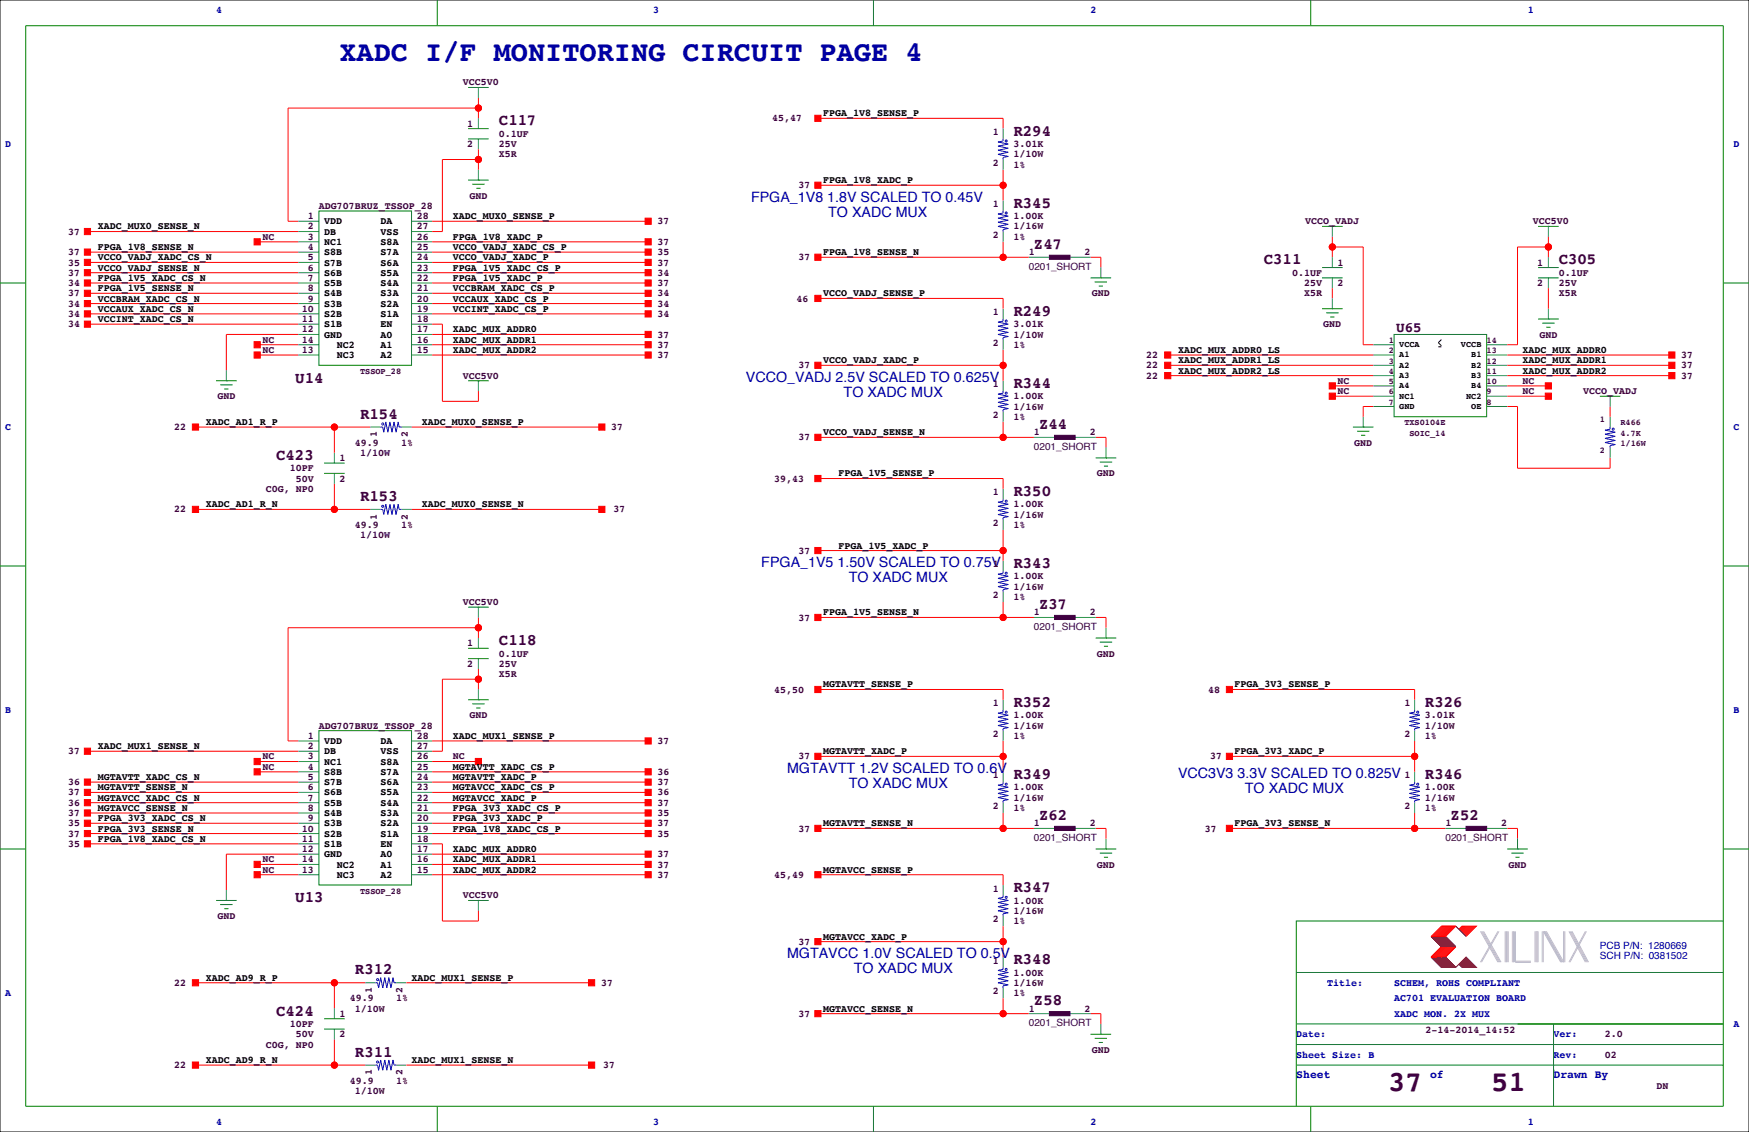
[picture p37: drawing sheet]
<svg xmlns="http://www.w3.org/2000/svg" width="432mm" height="279mm" viewBox="0 0 432 279" stroke-linecap="round" stroke-linejoin="round" font-family="sans-serif">
<defs><g id="words">
<text font-size="7.1" fill="#0000a0" x="83.8" y="15.1">XADC I/F MONITORING CIRCUIT PAGE 4</text>
<g font-size="7.1" fill="#400040">
<text x="342.8" y="269.3">37</text>
<text x="368.2" y="269.3">51</text>
</g>
<g font-size="3.9" fill="#400040">
<text x="123.2" y="31">C117</text>
<text x="250.2" y="33.5">R294</text>
<text x="250.2" y="51.3">R345</text>
<text x="255.3" y="61.4">Z47</text>
<text x="312" y="65.2">C311</text>
<text x="384.8" y="65.2">C305</text>
<text x="250.2" y="77.9">R249</text>
<text x="72.9" y="94.5">U14</text>
<text x="250.2" y="95.7">R344</text>
<text x="88.9" y="103.3">R154</text>
<text x="256.5" y="105.9">Z44</text>
<text x="68.2" y="113.5">C423</text>
<text x="88.9" y="123.7">R153</text>
<text x="250.2" y="122.4">R350</text>
<text x="250.2" y="140.2">R343</text>
<text x="256.5" y="150.3">Z37</text>
<text x="123.2" y="159.2">C118</text>
<text x="250.2" y="174.5">R352</text>
<text x="351.8" y="174.5">R326</text>
<text x="250.2" y="192.2">R349</text>
<text x="351.8" y="192.2">R346</text>
<text x="256.5" y="202.4">Z62</text>
<text x="358.1" y="202.4">Z52</text>
<text x="250.2" y="220.2">R347</text>
<text x="72.9" y="222.7">U13</text>
<text x="250.2" y="238">R348</text>
<text x="87.6" y="240.5">R312</text>
<text x="68.2" y="250.7">C424</text>
<text x="255.3" y="248.1">Z58</text>
<text x="87.6" y="260.8">R311</text>
</g>
<g font-size="3.5" fill="#0000a0">
<text x="185.4" y="49.7">FPGA_1V8 1.8V SCALED TO 0.45V</text>
<text x="204.5" y="53.6">TO XADC MUX</text>
<text x="184.1" y="94.2">VCCO_VADJ 2.5V SCALED TO 0.625V</text>
<text x="208.3" y="98">TO XADC MUX</text>
<text x="188" y="139.9">FPGA_1V5 1.50V SCALED TO 0.75V</text>
<text x="209.5" y="143.7">TO XADC MUX</text>
<text x="194.3" y="190.7">MGTAVTT 1.2V SCALED TO 0.6V</text>
<text x="290.8" y="192">VCC3V3 3.3V SCALED TO 0.825V</text>
<text x="209.5" y="194.5">TO XADC MUX</text>
<text x="307.3" y="195.8">TO XADC MUX</text>
<text x="194.3" y="236.4">MGTAVCC 1.0V SCALED TO 0.5V</text>
<text x="210.8" y="240.2">TO XADC MUX</text>
</g>
<text font-size="3.5" fill="#400040" x="344.7" y="81.8">U65</text>
<g font-size="2.8" fill="#0000a0">
<text x="320" y="266.1">Sheet</text>
<text x="353.1" y="266.1">of</text>
<text x="383.5" y="266.1">Drawn By</text>
</g>
<g font-size="2.5" fill="#0000a0">
<text x="53.3" y="3.3">4</text>
<text x="161.3" y="3.3">3</text>
<text x="269.2" y="3.3">2</text>
<text x="377.2" y="3.3">1</text>
<text x="1.3" y="36.3">D</text>
<text x="428" y="36.3">D</text>
<text x="1.3" y="106.2">C</text>
<text x="428" y="106.2">C</text>
<text x="1.3" y="176">B</text>
<text x="428" y="176">B</text>
<text x="395" y="236.8">SCH P/N: 0381502</text>
<text x="395" y="234.2">PCB P/N: 1280669</text>
<text x="1.3" y="245.9">A</text>
<text x="327.7" y="243.3">Title:</text>
<text x="344.2" y="243.3">SCHEM, ROHS COMPLIANT</text>
<text x="344.2" y="247.1">AC701 EVALUATION BOARD</text>
<text x="344.2" y="251">XADC MON. 2X MUX</text>
<text x="320" y="256">Date:</text>
<text x="383.5" y="256">Ver:</text>
<text x="428" y="253.5">A</text>
<text x="320" y="261.1">Sheet Size: B</text>
<text x="383.5" y="261.1">Rev:</text>
<text x="53.3" y="277.6">4</text>
<text x="161.3" y="277.6">3</text>
<text x="269.2" y="277.6">2</text>
<text x="377.2" y="277.6">1</text>
</g>
<g font-size="2.5" fill="#400040">
<text x="114.3" y="21.1">VCC5V0</text>
<text x="190.6" y="30">45,47</text>
<text x="115.4" y="31.2">1</text>
<text x="123.2" y="33.8">0.1UF</text>
<text x="245.1" y="33.4">1</text>
<text x="115.4" y="36.3">2</text>
<text x="123.2" y="36.3">25V</text>
<text x="123.2" y="38.9">X5R</text>
<text x="245.1" y="41">2</text>
<text x="250.2" y="36.3">3.01K</text>
<text x="250.2" y="38.9">1/10W</text>
<text x="250.2" y="41.4">1%</text>
<text x="197.1" y="46.5">37</text>
<text x="78.7" y="51.6">ADG707BRUZ_TSSOP_28</text>
<text x="115.9" y="49">GND</text>
<text x="245.1" y="51.1">1</text>
<text x="16.8" y="57.9">37</text>
<text x="64.8" y="59.2">NC</text>
<text x="76" y="54.1">1</text>
<text x="76" y="56.6">2</text>
<text x="76" y="59.2">3</text>
<text x="102.9" y="54.1">28</text>
<text x="102.9" y="56.6">27</text>
<text x="102.9" y="59.2">26</text>
<text x="162.3" y="55.4">37</text>
<text x="245.1" y="58.8">2</text>
<text x="250.2" y="54.1">1.00K</text>
<text x="250.2" y="56.6">1/16W</text>
<text x="250.2" y="59.2">1%</text>
<text x="322.3" y="55.4">VCCO_VADJ</text>
<text x="378.5" y="55.4">VCC5V0</text>
<text x="16.8" y="63">37</text>
<text x="16.8" y="65.5">35</text>
<text x="76" y="61.7">4</text>
<text x="76" y="64.3">5</text>
<text x="102.9" y="64.3">24</text>
<text x="102.9" y="61.7">25</text>
<text x="162.3" y="60.5">37</text>
<text x="162.3" y="63">35</text>
<text x="162.3" y="65.5">37</text>
<text x="197.1" y="64.3">37</text>
<text x="254" y="63">1</text>
<text x="267.8" y="63">2</text>
<text x="330.2" y="65.5">1</text>
<text x="379.5" y="65.5">1</text>
<text x="16.8" y="68.1">37</text>
<text x="16.8" y="70.6">34</text>
<text x="76" y="66.8">6</text>
<text x="76" y="69.3">7</text>
<text x="76" y="71.9">8</text>
<text x="102.9" y="71.9">21</text>
<text x="102.9" y="69.3">22</text>
<text x="102.9" y="66.8">23</text>
<text x="162.3" y="70.6">37</text>
<text x="162.3" y="68.1">34</text>
<text x="254" y="66.6">0201_SHORT</text>
<text x="319" y="68.1">0.1UF</text>
<text x="321.9" y="70.6">25V</text>
<text x="330.2" y="70.6">2</text>
<text x="379.5" y="70.6">2</text>
<text x="384.8" y="68.1">0.1UF</text>
<text x="384.8" y="70.6">25V</text>
<text x="16.8" y="73.2">37</text>
<text x="16.8" y="75.7">34</text>
<text x="74.5" y="77">10</text>
<text x="76" y="74.4">9</text>
<text x="102.9" y="77">19</text>
<text x="102.9" y="74.4">20</text>
<text x="162.3" y="73.2">34</text>
<text x="162.3" y="75.7">34</text>
<text x="196.6" y="74.4">46</text>
<text x="245.1" y="77.8">1</text>
<text x="269.6" y="73.2">GND</text>
<text x="321.9" y="73.2">X5R</text>
<text x="384.8" y="73.2">X5R</text>
<text x="16.8" y="78.2">34</text>
<text x="16.8" y="80.8">34</text>
<text x="74.5" y="79.5">11</text>
<text x="74.5" y="82">12</text>
<text x="102.9" y="82">17</text>
<text x="102.9" y="79.5">18</text>
<text x="162.3" y="78.2">34</text>
<text x="162.3" y="83.3">37</text>
<text x="250.2" y="80.8">3.01K</text>
<text x="250.2" y="83.3">1/10W</text>
<text x="326.7" y="80.8">GND</text>
<text x="380" y="83.3">GND</text>
<text x="64.8" y="84.6">NC</text>
<text x="64.8" y="87.1">NC</text>
<text x="74.5" y="84.6">14</text>
<text x="74.5" y="87.1">13</text>
<text x="102.9" y="87.1">15</text>
<text x="102.9" y="84.6">16</text>
<text x="162.3" y="85.9">37</text>
<text x="162.3" y="88.4">37</text>
<text x="245.1" y="85.4">2</text>
<text x="250.2" y="85.9">1%</text>
<text x="283" y="88.4">22</text>
<text x="415.1" y="88.4">37</text>
<text x="114.3" y="93.5">VCC5V0</text>
<text x="197.1" y="90.9">37</text>
<text x="245.1" y="95.6">1</text>
<text x="283" y="90.9">22</text>
<text x="283" y="93.5">22</text>
<text x="330.2" y="94.7">NC</text>
<text x="375.9" y="94.7">NC</text>
<text x="415.1" y="90.9">37</text>
<text x="415.1" y="93.5">37</text>
<text x="53.7" y="98.6">GND</text>
<text x="250.2" y="98.6">1.00K</text>
<text x="250.2" y="101.1">1/16W</text>
<text x="330.2" y="97.3">NC</text>
<text x="375.9" y="97.3">NC</text>
<text x="390.8" y="97.3">VCCO_VADJ</text>
<text x="43" y="106.2">22</text>
<text x="93.1" y="107.9" transform="rotate(-90 93.1 107.9)">1</text>
<text x="100.7" y="107.9" transform="rotate(-90 100.7 107.9)">2</text>
<text x="150.9" y="106.2">37</text>
<text x="245.1" y="103.2">2</text>
<text x="250.2" y="103.6">1%</text>
<text x="255.3" y="107.4">1</text>
<text x="269" y="107.4">2</text>
<text x="83.8" y="113.8">1</text>
<text x="87.6" y="110">49.9</text>
<text x="88.9" y="112.5">1/10W</text>
<text x="99.1" y="110">1%</text>
<text x="197.1" y="108.7">37</text>
<text x="255.3" y="111">0201_SHORT</text>
<text x="334.3" y="110">GND</text>
<text x="71.5" y="116.3">10PF</text>
<text x="73" y="118.9">50V</text>
<text x="83.8" y="118.9">2</text>
<text x="191.1" y="118.9">39,43</text>
<text x="270.8" y="117.6">GND</text>
<text x="65.6" y="121.4">C0G, NP0</text>
<text x="245.1" y="122.3">1</text>
<text x="250.2" y="125.2">1.00K</text>
<text x="43" y="126.5">22</text>
<text x="87.6" y="130.3">49.9</text>
<text x="93.1" y="128.3" transform="rotate(-90 93.1 128.3)">1</text>
<text x="99.1" y="130.3">1%</text>
<text x="100.7" y="128.3" transform="rotate(-90 100.7 128.3)">2</text>
<text x="151.4" y="126.5">37</text>
<text x="245.1" y="129.9">2</text>
<text x="250.2" y="127.8">1/16W</text>
<text x="250.2" y="130.3">1%</text>
<text x="88.9" y="132.8">1/10W</text>
<text x="197.1" y="136.7">37</text>
<text x="245.1" y="140">1</text>
<text x="250.2" y="143">1.00K</text>
<text x="114.3" y="149.4">VCC5V0</text>
<text x="245.1" y="147.7">2</text>
<text x="250.2" y="145.5">1/16W</text>
<text x="250.2" y="148.1">1%</text>
<text x="197.1" y="153.2">37</text>
<text x="255.3" y="151.9">1</text>
<text x="255.3" y="155.5">0201_SHORT</text>
<text x="269" y="151.9">2</text>
<text x="115.4" y="159.5">1</text>
<text x="115.4" y="164.6">2</text>
<text x="123.2" y="162.1">0.1UF</text>
<text x="123.2" y="164.6">25V</text>
<text x="123.2" y="167.1">X5R</text>
<text x="270.8" y="162.1">GND</text>
<text x="191.1" y="170.9">45,50</text>
<text x="298.2" y="170.9">48</text>
<text x="78.7" y="179.8">ADG707BRUZ_TSSOP_28</text>
<text x="115.9" y="177.3">GND</text>
<text x="245.1" y="174.3">1</text>
<text x="250.2" y="177.3">1.00K</text>
<text x="250.2" y="179.8">1/16W</text>
<text x="346.7" y="174.3">1</text>
<text x="351.8" y="177.3">3.01K</text>
<text x="351.8" y="179.8">1/10W</text>
<text x="76" y="182.4">1</text>
<text x="76" y="184.9">2</text>
<text x="102.9" y="182.4">28</text>
<text x="102.9" y="184.9">27</text>
<text x="162.3" y="183.6">37</text>
<text x="245.1" y="182">2</text>
<text x="250.2" y="182.4">1%</text>
<text x="346.7" y="182">2</text>
<text x="351.8" y="182.4">1%</text>
<text x="16.8" y="186.2">37</text>
<text x="64.8" y="187.5">NC</text>
<text x="64.8" y="190">NC</text>
<text x="76" y="187.5">3</text>
<text x="76" y="190">4</text>
<text x="102.9" y="187.5">26</text>
<text x="102.9" y="190">25</text>
<text x="111.8" y="187.5">NC</text>
<text x="162.3" y="191.3">36</text>
<text x="197.1" y="187.5">37</text>
<text x="298.7" y="187.5">37</text>
<text x="16.8" y="193.8">36</text>
<text x="16.8" y="196.3">37</text>
<text x="76" y="192.5">5</text>
<text x="76" y="195.1">6</text>
<text x="76" y="197.6">7</text>
<text x="102.9" y="197.6">22</text>
<text x="102.9" y="195.1">23</text>
<text x="102.9" y="192.5">24</text>
<text x="162.3" y="196.3">36</text>
<text x="162.3" y="193.8">37</text>
<text x="245.1" y="192.1">1</text>
<text x="250.2" y="195.1">1.00K</text>
<text x="250.2" y="197.6">1/16W</text>
<text x="346.7" y="192.1">1</text>
<text x="351.8" y="195.1">1.00K</text>
<text x="351.8" y="197.6">1/16W</text>
<text x="16.8" y="204">35</text>
<text x="16.8" y="198.9">36</text>
<text x="16.8" y="201.4">37</text>
<text x="76" y="200.2">8</text>
<text x="76" y="202.7">9</text>
<text x="102.9" y="202.7">20</text>
<text x="102.9" y="200.2">21</text>
<text x="162.3" y="201.4">35</text>
<text x="162.3" y="198.9">37</text>
<text x="162.3" y="204">37</text>
<text x="245.1" y="199.7">2</text>
<text x="250.2" y="200.2">1%</text>
<text x="255.3" y="204">1</text>
<text x="269" y="204">2</text>
<text x="346.7" y="199.7">2</text>
<text x="351.8" y="200.2">1%</text>
<text x="356.9" y="204">1</text>
<text x="370.6" y="204">2</text>
<text x="16.8" y="206.5">37</text>
<text x="16.8" y="209">35</text>
<text x="74.5" y="205.2">10</text>
<text x="74.5" y="207.8">11</text>
<text x="102.9" y="207.8">18</text>
<text x="102.9" y="205.2">19</text>
<text x="162.3" y="206.5">35</text>
<text x="197.1" y="205.2">37</text>
<text x="255.3" y="207.5">0201_SHORT</text>
<text x="297.5" y="205.2">37</text>
<text x="356.9" y="207.5">0201_SHORT</text>
<text x="64.8" y="212.9">NC</text>
<text x="64.8" y="215.4">NC</text>
<text x="74.5" y="210.3">12</text>
<text x="74.5" y="212.9">14</text>
<text x="74.5" y="215.4">13</text>
<text x="102.9" y="215.4">15</text>
<text x="102.9" y="212.9">16</text>
<text x="102.9" y="210.3">17</text>
<text x="162.3" y="211.6">37</text>
<text x="162.3" y="214.1">37</text>
<text x="270.8" y="214.1">GND</text>
<text x="372.4" y="214.1">GND</text>
<text x="114.3" y="221.7">VCC5V0</text>
<text x="162.3" y="216.7">37</text>
<text x="191.1" y="216.7">45,49</text>
<text x="245.1" y="220.1">1</text>
<text x="53.7" y="226.8">GND</text>
<text x="245.1" y="227.7">2</text>
<text x="250.2" y="223">1.00K</text>
<text x="250.2" y="225.6">1/16W</text>
<text x="197.1" y="233.2">37</text>
<text x="250.2" y="228.1">1%</text>
<text x="245.1" y="237.8">1</text>
<text x="43" y="243.3">22</text>
<text x="91.8" y="245.1" transform="rotate(-90 91.8 245.1)">1</text>
<text x="99.4" y="245.1" transform="rotate(-90 99.4 245.1)">2</text>
<text x="148.4" y="243.3">37</text>
<text x="245.1" y="245.5">2</text>
<text x="250.2" y="240.8">1.00K</text>
<text x="250.2" y="243.3">1/16W</text>
<text x="250.2" y="245.9">1%</text>
<text x="83.8" y="251">1</text>
<text x="86.4" y="247.1">49.9</text>
<text x="87.6" y="249.7">1/10W</text>
<text x="97.8" y="247.1">1%</text>
<text x="197.1" y="251">37</text>
<text x="254" y="249.7">1</text>
<text x="267.8" y="249.7">2</text>
<text x="71.5" y="253.5">10PF</text>
<text x="73" y="256">50V</text>
<text x="83.8" y="256">2</text>
<text x="254" y="253.3">0201_SHORT</text>
<text x="351.9" y="255">2-14-2014_14:52</text>
<text x="396.2" y="256">2.0</text>
<text x="43" y="263.7">22</text>
<text x="65.6" y="258.6">C0G, NP0</text>
<text x="148.9" y="263.7">37</text>
<text x="269.6" y="259.8">GND</text>
<text x="396.2" y="261.1">02</text>
<text x="86.4" y="267.5">49.9</text>
<text x="91.8" y="265.4" transform="rotate(-90 91.8 265.4)">1</text>
<text x="97.8" y="267.5">1%</text>
<text x="99.4" y="265.4" transform="rotate(-90 99.4 265.4)">2</text>
<text x="408.9" y="268.7">DN</text>
<text x="87.6" y="270">1/10W</text>
</g>
<g font-size="2.5">
<text x="203.2" y="28.7">FPGA_1V8_SENSE_P</text>
<text x="203.2" y="45.2">FPGA_1V8_XADC_P</text>
<text x="24.1" y="56.6">XADC_MUX0_SENSE_N</text>
<text x="80" y="55.4">VDD</text>
<text x="80" y="57.9">DB</text>
<text x="94" y="55.4">DA</text>
<text x="94" y="57.9">VSS</text>
<text x="111.8" y="54.1">XADC_MUX0_SENSE_P</text>
<text x="111.8" y="59.2">FPGA_1V8_XADC_P</text>
<text x="24.1" y="61.7">FPGA_1V8_SENSE_N</text>
<text x="24.1" y="64.3">VCCO_VADJ_XADC_CS_N</text>
<text x="80" y="60.5">NC1</text>
<text x="80" y="63">S8B</text>
<text x="80" y="65.5">S7B</text>
<text x="94" y="65.5">S6A</text>
<text x="94" y="60.5">S8A</text>
<text x="94" y="63">S7A</text>
<text x="111.8" y="61.7">VCCO_VADJ_XADC_CS_P</text>
<text x="111.8" y="64.3">VCCO_VADJ_XADC_P</text>
<text x="203.2" y="63">FPGA_1V8_SENSE_N</text>
<text x="24.1" y="71.9">FPGA_1V5_SENSE_N</text>
<text x="24.1" y="66.8">VCCO_VADJ_SENSE_N</text>
<text x="24.1" y="69.3">FPGA_1V5_XADC_CS_N</text>
<text x="80" y="68.1">S6B</text>
<text x="80" y="70.6">S5B</text>
<text x="94" y="70.6">S4A</text>
<text x="94" y="68.1">S5A</text>
<text x="111.8" y="71.9">VCCBRAM_XADC_CS_P</text>
<text x="111.8" y="69.3">FPGA_1V5_XADC_P</text>
<text x="111.8" y="66.8">FPGA_1V5_XADC_CS_P</text>
<text x="24.1" y="77">VCCAUX_XADC_CS_N</text>
<text x="24.1" y="74.4">VCCBRAM_XADC_CS_N</text>
<text x="80" y="73.2">S4B</text>
<text x="80" y="75.7">S3B</text>
<text x="94" y="75.7">S2A</text>
<text x="94" y="73.2">S3A</text>
<text x="111.8" y="74.4">VCCAUX_XADC_CS_P</text>
<text x="111.8" y="77">VCCINT_XADC_CS_P</text>
<text x="203.2" y="73.2">VCCO_VADJ_SENSE_P</text>
<text x="24.1" y="79.5">VCCINT_XADC_CS_N</text>
<text x="80" y="78.2">S2B</text>
<text x="80" y="80.8">S1B</text>
<text x="80" y="83.3">GND</text>
<text x="94" y="83.3">A0</text>
<text x="94" y="80.8">EN</text>
<text x="94" y="78.2">S1A</text>
<text x="111.8" y="82">XADC_MUX_ADDR0</text>
<text x="83.2" y="85.9">NC2</text>
<text x="83.2" y="88.4">NC3</text>
<text x="94" y="88.4">A2</text>
<text x="94" y="85.9">A1</text>
<text x="111.8" y="84.6">XADC_MUX_ADDR1</text>
<text x="111.8" y="87.1">XADC_MUX_ADDR2</text>
<text x="203.2" y="89.7">VCCO_VADJ_XADC_P</text>
<text x="290.8" y="87.1">XADC_MUX_ADDR0_LS</text>
<text x="290.8" y="89.7">XADC_MUX_ADDR1_LS</text>
<text x="375.9" y="87.1">XADC_MUX_ADDR0</text>
<text x="375.9" y="89.7">XADC_MUX_ADDR1</text>
<text x="290.8" y="92.2">XADC_MUX_ADDR2_LS</text>
<text x="375.9" y="92.2">XADC_MUX_ADDR2</text>
<text x="50.8" y="104.9">XADC_AD1_R_P</text>
<text x="104.1" y="104.9">XADC_MUX0_SENSE_P</text>
<text x="203.2" y="107.4">VCCO_VADJ_SENSE_N</text>
<text x="207" y="117.6">FPGA_1V5_SENSE_P</text>
<text x="50.8" y="125.2">XADC_AD1_R_N</text>
<text x="104.1" y="125.2">XADC_MUX0_SENSE_N</text>
<text x="207" y="135.4">FPGA_1V5_XADC_P</text>
<text x="203.2" y="151.9">FPGA_1V5_SENSE_N</text>
<text x="203.2" y="169.7">MGTAVTT_SENSE_P</text>
<text x="304.8" y="169.7">FPGA_3V3_SENSE_P</text>
<text x="24.1" y="184.9">XADC_MUX1_SENSE_N</text>
<text x="80" y="183.6">VDD</text>
<text x="94" y="183.6">DA</text>
<text x="111.8" y="182.4">XADC_MUX1_SENSE_P</text>
<text x="80" y="186.2">DB</text>
<text x="80" y="188.7">NC1</text>
<text x="80" y="191.3">S8B</text>
<text x="94" y="186.2">VSS</text>
<text x="94" y="188.7">S8A</text>
<text x="94" y="191.3">S7A</text>
<text x="111.8" y="190">MGTAVTT_XADC_CS_P</text>
<text x="203.2" y="186.2">MGTAVTT_XADC_P</text>
<text x="304.8" y="186.2">FPGA_3V3_XADC_P</text>
<text x="24.1" y="192.5">MGTAVTT_XADC_CS_N</text>
<text x="24.1" y="197.6">MGTAVCC_XADC_CS_N</text>
<text x="24.1" y="195.1">MGTAVTT_SENSE_N</text>
<text x="80" y="193.8">S7B</text>
<text x="80" y="196.3">S6B</text>
<text x="94" y="196.3">S5A</text>
<text x="94" y="193.8">S6A</text>
<text x="111.8" y="197.6">MGTAVCC_XADC_P</text>
<text x="111.8" y="195.1">MGTAVCC_XADC_CS_P</text>
<text x="111.8" y="192.5">MGTAVTT_XADC_P</text>
<text x="24.1" y="202.7">FPGA_3V3_XADC_CS_N</text>
<text x="24.1" y="200.2">MGTAVCC_SENSE_N</text>
<text x="80" y="198.9">S5B</text>
<text x="80" y="201.4">S4B</text>
<text x="80" y="204">S3B</text>
<text x="94" y="204">S2A</text>
<text x="94" y="201.4">S3A</text>
<text x="94" y="198.9">S4A</text>
<text x="111.8" y="200.2">FPGA_3V3_XADC_CS_P</text>
<text x="111.8" y="202.7">FPGA_3V3_XADC_P</text>
<text x="203.2" y="204">MGTAVTT_SENSE_N</text>
<text x="304.8" y="204">FPGA_3V3_SENSE_N</text>
<text x="24.1" y="205.2">FPGA_3V3_SENSE_N</text>
<text x="24.1" y="207.8">FPGA_1V8_XADC_CS_N</text>
<text x="80" y="206.5">S2B</text>
<text x="80" y="209">S1B</text>
<text x="94" y="209">EN</text>
<text x="94" y="206.5">S1A</text>
<text x="111.8" y="205.2">FPGA_1V8_XADC_CS_P</text>
<text x="80" y="211.6">GND</text>
<text x="83.2" y="214.1">NC2</text>
<text x="94" y="214.1">A1</text>
<text x="94" y="211.6">A0</text>
<text x="111.8" y="210.3">XADC_MUX_ADDR0</text>
<text x="111.8" y="212.9">XADC_MUX_ADDR1</text>
<text x="111.8" y="215.4">XADC_MUX_ADDR2</text>
<text x="203.2" y="215.4">MGTAVCC_SENSE_P</text>
<text x="83.2" y="216.7">NC3</text>
<text x="94" y="216.7">A2</text>
<text x="203.2" y="231.9">MGTAVCC_XADC_P</text>
<text x="50.8" y="242.1">XADC_AD9_R_P</text>
<text x="101.6" y="242.1">XADC_MUX1_SENSE_P</text>
<text x="203.2" y="249.7">MGTAVCC_SENSE_N</text>
<text x="50.8" y="262.4">XADC_AD9_R_N</text>
<text x="101.6" y="262.4">XADC_MUX1_SENSE_N</text>
</g>
<g font-size="2.1" fill="#400040">
<text x="342.9" y="84.7">1</text>
<text x="342.9" y="87.2">2</text>
<text x="342.9" y="89.7">3</text>
<text x="367" y="84.7">14</text>
<text x="367" y="87.2">13</text>
<text x="367" y="89.7">12</text>
<text x="88.9" y="92.3">TSSOP_28</text>
<text x="342.9" y="92.3">4</text>
<text x="342.9" y="94.8">5</text>
<text x="367" y="92.3">11</text>
<text x="367" y="94.8">10</text>
<text x="342.9" y="99.9">7</text>
<text x="342.9" y="97.4">6</text>
<text x="367" y="97.4">9</text>
<text x="367" y="99.9">8</text>
<text x="346.7" y="105">TXS0104E</text>
<text x="348" y="107.5">SOIC_14</text>
<text x="395" y="104.3">1</text>
<text x="400" y="105">R466</text>
<text x="400" y="107.5">4.7K</text>
<text x="395" y="111.9">2</text>
<text x="400" y="110.1">1/16W</text>
<text x="88.9" y="220.5">TSSOP_28</text>
</g>
<g font-size="2.1">
<text x="345.4" y="85.7">VCCA</text>
<text x="345.4" y="88.2">A1</text>
<text x="360.7" y="85.7">VCCB</text>
<text x="363.2" y="88.2">B1</text>
<text x="345.4" y="90.8">A2</text>
<text x="345.4" y="93.3">A3</text>
<text x="345.4" y="95.8">A4</text>
<text x="363.2" y="90.8">B2</text>
<text x="363.2" y="93.3">B3</text>
<text x="363.2" y="95.8">B4</text>
<text x="345.4" y="100.9">GND</text>
<text x="345.4" y="98.4">NC1</text>
<text x="361.9" y="98.4">NC2</text>
<text x="363.2" y="100.9">OE</text>
</g>
</g></defs>
<path d="M0 0h431.8v279.4h-431.8zM355.1 85.6h.8M355.9 83.8l-.8 .8 .8 .7" fill="none" stroke="#000" stroke-width=".25"/>
<g fill="none" stroke="#008080" stroke-width=".25">
<path d="M118.1 21.6v2.5M118.1 29.2v2.6M118.1 34.3v2.5M247.6 31.8v2.5M247.6 39.4v2.5M73.7 54.6h5M73.7 57.2h5M73.7 59.7h5M101.6 54.6h5.1M101.6 57.2h5.1M101.6 59.7h5.1M118.1 41.9v2.5"/>
<path d="M247.6 49.5v2.6M247.6 57.2v2.5M328.9 55.9v2.5M382.3 55.9v2.5M73.7 62.2h5M73.7 64.8h5M73.7 67.3h5M73.7 69.8h5M73.7 72.4h5M73.7 74.9h5M73.7 77.5h5M101.6 62.2h5.1"/>
<path d="M101.6 64.8h5.1M101.6 67.3h5.1M101.6 69.8h5.1M101.6 72.4h5.1M101.6 74.9h5.1M101.6 77.5h5.1M247.6 76.2v2.5M254 63.5h5.1M264.2 63.5h5M271.8 66v2.6M328.9 63.5v2.5M328.9 68.6v2.5"/>
<path d="M328.9 73.7v2.5M382.3 63.5v2.5M382.3 68.6v2.5M382.3 76.2v2.5M55.9 91.4v2.6M73.7 85.1h5M73.7 87.6h5M73.7 80h5M73.7 82.5h5M101.6 85.1h5.1M101.6 87.6h5.1M101.6 80h5.1"/>
<path d="M101.6 82.5h5.1M118.1 94v2.5M247.6 83.8v2.6M247.6 94v2.5M339.1 97.8h5.1M339.1 85.1h5.1M339.1 87.6h5.1M339.1 90.2h5.1M339.1 92.7h5.1M339.1 95.2h5.1M367 97.8h5.1M367 85.1h5.1"/>
<path d="M367 87.6h5.1M367 90.2h5.1M367 92.7h5.1M367 95.2h5.1M397.5 97.8v2.5M82.5 111.8v2.5M82.5 116.8v2.6M91.4 105.4h2.6M99.1 105.4h2.5M247.6 101.6v2.5M255.3 107.9h5M265.4 107.9h5.1"/>
<path d="M273 110.5v2.5M336.5 102.9v2.5M339.1 100.3h5.1M367 100.3h5.1M397.5 102.9v2.5M397.5 110.5v2.5M91.4 125.7h2.6M99.1 125.7h2.5M247.6 120.7v2.5M247.6 128.3v2.5M247.6 138.4v2.6M118.1 149.9v2.5"/>
<path d="M118.1 157.5v2.5M247.6 146v2.6M255.3 152.4h5M265.4 152.4h5.1M273 154.9v2.6M118.1 162.6v2.5M118.1 170.2v2.5M247.6 172.7v2.6M349.2 172.7v2.6M73.7 182.9h5M73.7 185.4h5M73.7 188h5"/>
<path d="M73.7 190.5h5M73.7 193h5M73.7 195.6h5M73.7 198.1h5M101.6 182.9h5.1M101.6 185.4h5.1M101.6 188h5.1M101.6 190.5h5.1M101.6 193h5.1M101.6 195.6h5.1M101.6 198.1h5.1M247.6 180.3v2.6"/>
<path d="M247.6 190.5v2.5M247.6 198.1v2.6M349.2 180.3v2.6M349.2 190.5v2.5M349.2 198.1v2.6M55.9 219.7v2.5M73.7 200.7h5M73.7 203.2h5M73.7 205.7h5M73.7 208.3h5M73.7 210.8h5M73.7 213.4h5"/>
<path d="M73.7 215.9h5M101.6 200.7h5.1M101.6 203.2h5.1M101.6 205.7h5.1M101.6 208.3h5.1M101.6 210.8h5.1M101.6 213.4h5.1M101.6 215.9h5.1M247.6 218.4v2.6M255.3 204.5h5M265.4 204.5h5.1M273 207v2.5"/>
<path d="M356.9 204.5h5M367 204.5h5.1M374.6 207v2.5M118.1 222.2v2.6M247.6 226.1v2.5M247.6 236.2v2.6M82.5 248.9v2.6M82.5 254v2.5M90.2 242.6h2.5M97.8 242.6h2.5M247.6 243.8v2.6M254 250.2h5.1"/>
<path d="M264.2 250.2h5M271.8 252.7v2.6M90.2 262.9h2.5M97.8 262.9h2.5"/>
</g>
<g fill="none" stroke="#008000" stroke-width=".25">
<path d="M6.3 6.4h419.1v266.6h-419.1zM107.9 0v6.4M215.6 0v6.4M323.6 0v6.4M115.6 34.3h5M115.6 31.8h5M115.6 21.6h5M118.1 21.6h.1M78.7 52.1h22.9v38.1h-22.9zM115.6 44.4h5M116.6 45.5h3M117.6 46.5h1"/>
<path d="M118.1 44.4h.1M326.4 55.9h5.1M328.9 55.9h.1M379.7 55.9h5.1M382.3 55.9h.1M0 69.8h6.3M269.2 68.6h5.1M270.3 69.6h3M271.3 70.6h1M271.8 68.6h.1M326.4 76.2h5.1M326.4 68.6h5.1"/>
<path d="M326.4 66h5.1M327.4 77.2h3.1M328.4 78.2h1M328.9 76.2h.1M379.7 78.7h5.1M379.7 68.6h5.1M379.7 66h5.1M380.7 79.8h3.1M382.3 78.7h.1M425.4 69.8h6.4M53.3 94h5.1M54.4 95h3"/>
<path d="M55.4 96h1M55.9 94h.1M115.6 94h5M118.1 94h.1M344.2 82.5h22.8v20.4h-22.8zM381.8 80.8h1M395 97.8h5M397.5 97.8h.1M80 116.8h5.1M80 114.3h5.1M270.5 113h5.1M271.5 114h3.1"/>
<path d="M272.5 115.1h1.1M273 113h.1M334 105.4h5.1M335 106.4h3.1M336 107.4h1.1M336.5 105.4h.1M0 139.7h6.3M425.4 139.7h6.4M115.6 149.9h5M118.1 149.9h.1M270.5 157.5h5.1M271.5 158.5h3.1"/>
<path d="M272.5 159.5h1.1M273 157.5h.1M115.6 162.6h5M115.6 160h5M115.6 172.7h5M116.6 173.7h3M117.6 174.8h1M118.1 172.7h.1M78.7 180.3h22.9v38.1h-22.9zM0 209.5h6.3M270.5 209.5h5.1M271.5 210.6h3.1"/>
<path d="M272.5 211.6h1.1M273 209.5h.1M372.1 209.5h5.1M373.1 210.6h3.1M374.1 211.6h1.1M374.6 209.5h.1M425.4 209.5h6.4M53.3 222.2h5.1M54.4 223.3h3M55.4 224.3h1M55.9 222.2h.1M115.6 222.2h5"/>
<path d="M118.1 222.2h.1M425.4 227.3h-105.4v35.6M80 254h5.1M80 251.5h5.1M269.2 255.3h5.1M270.3 256.3h3M271.3 257.3h1M271.8 255.3h.1M320 257.8h105.4M320 252.7h105.4M320 240h105.4M383.5 252.7v20.3"/>
<path d="M107.9 273v6.4M215.6 273v6.4M320 262.9v10.1M320 262.9h105.4M323.6 273v6.4M383.5 264.2h.1"/>
</g>
<g fill="none" stroke="#00f" stroke-width=".25">
<path d="M247.6 34.3v.5l-1.2 .3 2.5 .5-2.5 .5 2.5 .5-2.5 .5 2.5 .5-2.5 .5 2.5 .5-1.3 .3v.5M247.6 52.1v.5l-1.2 .2 2.5 .5-2.5 .5 2.5 .6-2.5 .5 2.5 .5-2.5 .5 2.5 .5-1.3 .2v.6M247.6 78.7v.5l-1.2 .3 2.5 .5-2.5 .5 2.5 .5-2.5 .5 2.5 .5-2.5 .5 2.5 .6-1.3 .2v.5M247.6 96.5v.5l-1.2 .3 2.5 .5-2.5 .5 2.5 .5-2.5 .5 2.5 .5-2.5 .5 2.5 .5-1.3 .3v.5M94 105.4h.5l.2 1.3 .5-2.6 .6 2.6 .5-2.6 .5 2.6 .5-2.6 .5 2.6 .5-2.6 .3 1.3h.5M397.5 105.4v.5l-1.3 .3 2.6 .5-2.6 .5 2.6 .5-2.6 .5 2.6 .5-2.6 .5 2.6 .5-1.3 .3v.5M94 125.7h.5l.2 1.3 .5-2.5 .6 2.5 .5-2.5 .5 2.5 .5-2.5 .5 2.5 .5-2.5 .3 1.2h.5M247.6 123.2v.5l-1.2 .3 2.5 .5-2.5 .5 2.5 .5-2.5 .5 2.5 .5-2.5 .5 2.5 .5-1.3 .3v.5M247.6 141v.5l-1.2 .2 2.5 .5-2.5 .5 2.5 .6-2.5 .5 2.5 .5-2.5 .5 2.5 .5-1.3 .2v.5M247.6 175.3v.5l-1.2 .2 2.5 .5-2.5 .5 2.5 .5-2.5 .6 2.5 .5-2.5 .5 2.5 .5-1.3 .2v.5M349.2 175.3v.5l-1.2 .2 2.5 .5-2.5 .5 2.5 .5-2.5 .6 2.5 .5-2.5 .5 2.5 .5-1.3 .2v.5M247.6 193v.5l-1.2 .3 2.5 .5-2.5 .5 2.5 .5-2.5 .5 2.5 .5-2.5 .5 2.5 .6-1.3 .2v.5"/>
<path d="M349.2 193v.5l-1.2 .3 2.5 .5-2.5 .5 2.5 .5-2.5 .5 2.5 .5-2.5 .5 2.5 .6-1.3 .2v.5M247.6 221v.5l-1.2 .2 2.5 .5-2.5 .6 2.5 .5-2.5 .5 2.5 .5-2.5 .5 2.5 .5-1.3 .3v.5M247.6 238.8v.5l-1.2 .2 2.5 .5-2.5 .5 2.5 .5-2.5 .6 2.5 .5-2.5 .5 2.5 .5-1.3 .2v.5M92.7 242.6h.5l.3 1.2 .5-2.5 .5 2.5 .5-2.5 .5 2.5 .5-2.5 .5 2.5 .5-2.5 .3 1.3h.5M92.7 262.9h.5l.3 1.3 .5-2.6 .5 2.6 .5-2.6 .5 2.6 .5-2.6 .5 2.6 .5-2.6 .3 1.3h.5"/>
<circle cx="248.4" cy="34.8" r=".25"/>
<circle cx="248.4" cy="52.6" r=".25"/>
<circle cx="248.4" cy="79.2" r=".25"/>
<circle cx="248.4" cy="97" r=".25"/>
<circle cx="94.5" cy="104.6" r=".25"/>
<circle cx="398.3" cy="105.9" r=".25"/>
<circle cx="94.5" cy="125" r=".25"/>
<circle cx="248.4" cy="123.7" r=".25"/>
<circle cx="248.4" cy="141.5" r=".25"/>
<circle cx="248.4" cy="175.8" r=".25"/>
<circle cx="350" cy="175.8" r=".25"/>
<circle cx="248.4" cy="193.5" r=".25"/>
<circle cx="350" cy="193.5" r=".25"/>
<circle cx="248.4" cy="221.5" r=".25"/>
<circle cx="248.4" cy="239.3" r=".25"/>
<circle cx="93.2" cy="241.8" r=".25"/>
<circle cx="93.2" cy="262.1" r=".25"/>
</g>
<g fill="none" stroke="#f00" stroke-width=".25">
<path d="M118.1 39.4h-8.9v17.8h-2.5M118.1 24.1v5.1M118.1 36.8v5.1M118.1 26.7h-47v27.9h2.6M201.9 29.2h45.7v2.6M21.6 57.2h52.1M63.5 59.7h10.2M106.7 54.6h53.3M106.7 59.7h53.3M201.9 45.7h45.7M247.6 41.9v7.6M247.6 59.7v3.8"/>
<path d="M328.9 58.4v5.1M382.3 58.4v5.1M21.6 74.9h52.1M21.6 67.3h52.1M21.6 69.8h52.1M21.6 64.8h52.1M21.6 62.2h52.1M21.6 72.4h52.1M21.6 77.5h52.1M106.7 74.9h53.3M106.7 67.3h53.3M106.7 69.8h53.3"/>
<path d="M106.7 64.8h53.3M106.7 62.2h53.3M106.7 72.4h53.3M106.7 77.5h53.3M201.9 73.7h45.7v2.5M201.9 63.5h52.1M269.2 63.5h2.6v2.5M328.9 61h7.6v24.1h2.6M328.9 71.1v2.6M382.3 61h-7.7v24.1h-2.5M382.3 71.1v5.1M21.6 80h52.1"/>
<path d="M63.5 85.1h10.2M63.5 87.6h10.2M73.7 82.5h-17.8v8.9M106.7 85.1h53.3M106.7 87.6h53.3M106.7 80h2.5v19.1h8.9v-2.6M106.7 82.5h53.3M201.9 90.2h45.7M247.6 86.4v7.6M288.3 92.7h50.8M288.3 90.2h50.8M288.3 87.6h50.8"/>
<path d="M328.9 97.8h10.2M328.9 95.2h10.2M372.1 97.8h10.2M372.1 95.2h10.2M372.1 92.7h40.6M372.1 90.2h40.6M372.1 87.6h40.6M48.3 105.4h43.1M82.5 105.4v6.4M82.5 119.4v6.3M101.6 105.4h47M201.9 118.1h45.7v2.6"/>
<path d="M201.9 107.9h53.4M247.6 104.1v3.8M270.5 107.9h2.5v2.6M339.1 100.3h-2.6v2.6M372.1 100.3h2.5v15.3h22.9v-2.6M397.5 100.3v2.6M48.3 125.7h43.1M101.6 125.7h47M201.9 135.9h45.7M247.6 130.8v7.6M118.1 152.4v5.1M118.1 154.9h-47v28h2.6"/>
<path d="M201.9 152.4h53.4M247.6 148.6v3.8M270.5 152.4h2.5v2.5M118.1 167.6h-8.9v17.8h-2.5M118.1 165.1v5.1M201.9 170.2h45.7v2.5M303.5 170.2h45.7v2.5M21.6 193h52.1M21.6 195.6h52.1M21.6 198.1h52.1M21.6 185.4h52.1M63.5 190.5h10.2"/>
<path d="M63.5 188h10.2M106.7 193h53.3M106.7 195.6h53.3M106.7 190.5h53.3M106.7 198.1h53.3M106.7 188h11.4M106.7 182.9h53.3M201.9 186.7h45.7M247.6 182.9v7.6M303.5 186.7h45.7M349.2 182.9v7.6M21.6 205.7h52.1"/>
<path d="M21.6 200.7h52.1M21.6 208.3h52.1M21.6 203.2h52.1M63.5 215.9h10.2M63.5 213.4h10.2M73.7 210.8h-17.8v8.9M106.7 215.9h53.3M106.7 208.3h2.5v19h8.9v-2.5M106.7 205.7h53.3M106.7 200.7h53.3M106.7 210.8h53.3M106.7 213.4h53.3"/>
<path d="M106.7 203.2h53.3M201.9 215.9h45.7v2.5M201.9 204.5h53.4M247.6 200.7v3.8M270.5 204.5h2.5v2.5M303.5 204.5h53.4M349.2 200.7v3.8M372.1 204.5h2.5v2.5M201.9 232.4h45.7M247.6 228.6v7.6M355.9 233.7l-2.6 2.5h3.6l2.5-2.5M355.9 228.6h3.5l-2.5 2.5h-3.6z"/>
<path d="M356.1 233.7l-2.5 2.5M356.1 228.6l-2.5 2.5M356.4 233.7l-2.6 2.5M356.4 228.6l-2.6 2.5M356.6 233.7l-2.5 2.5M356.6 228.6l-2.5 2.5M356.9 233.7l-2.6 2.5M356.9 228.6l-2.6 2.5M357.1 233.7l-2.5 2.5M357.1 228.6l-2.5 2.5M357.4 233.7l-2.6 2.5M357.4 228.6l-2.6 2.5"/>
<path d="M357.6 233.7l-2.5 2.5M357.6 228.6l-2.5 2.5M357.9 233.7l-2.6 2.5M357.9 228.6l-2.6 2.5M358.1 233.7l-2.5 2.5M358.1 228.6l-2.5 2.5M358.4 233.7l-2.5 2.5M358.4 228.6l-2.5 2.5M358.6 233.7l-2.5 2.5M358.6 228.6l-2.5 2.5M358.9 233.7l-2.5 2.5M358.9 228.6l-2.5 2.5"/>
<path d="M359.2 233.7l-2.6 2.5M359.2 228.6l-2.6 2.5M360.2 229.4l.7-.8h3.6l-2.6 2.5M361.2 228.6l-.8 .8M361.4 228.6l-1 1M361.7 228.6l-1 1M361.9 228.6l-1.2 1.3M362.2 228.6l-1.3 1.3M362.5 228.6l-1.6 1.5M362.7 228.6l-1.5 1.5M363 228.6l-1.8 1.8M363.2 228.6l-1.8 1.8"/>
<path d="M363.5 228.6l-2.1 2M363.7 228.6l-2 2M364 228.6l-2.3 2.3M364.2 228.6l-2.3 2.3M48.3 242.6h41.9M82.5 242.6v6.3M82.5 256.5v6.4M100.3 242.6h45.7M201.9 250.2h52.1M247.6 246.4v3.8M269.2 250.2h2.6v2.5M48.3 262.9h41.9"/>
<path d="M100.3 262.9h45.7"/>
<circle cx="118.1" cy="39.4" r=".76"/>
<circle cx="118.1" cy="26.7" r=".76"/>
<circle cx="247.7" cy="45.7" r=".76"/>
<circle cx="247.7" cy="63.5" r=".76"/>
<circle cx="328.9" cy="61" r=".76"/>
<circle cx="382.3" cy="61" r=".76"/>
<circle cx="247.7" cy="90.2" r=".76"/>
<circle cx="82.6" cy="105.4" r=".76"/>
<circle cx="247.7" cy="107.9" r=".76"/>
<circle cx="82.6" cy="125.7" r=".76"/>
<circle cx="247.7" cy="135.9" r=".76"/>
<circle cx="118.1" cy="154.9" r=".76"/>
<circle cx="247.7" cy="152.4" r=".76"/>
<circle cx="118.1" cy="167.6" r=".76"/>
<circle cx="247.7" cy="186.7" r=".76"/>
<circle cx="349.3" cy="186.7" r=".76"/>
<circle cx="247.7" cy="204.5" r=".76"/>
<circle cx="349.3" cy="204.5" r=".76"/>
<circle cx="247.7" cy="232.4" r=".76"/>
<circle cx="82.6" cy="242.6" r=".76"/>
<circle cx="247.7" cy="250.2" r=".76"/>
<circle cx="82.6" cy="262.9" r=".76"/>
</g>
<g fill="#f00" stroke="#f00" stroke-width=".25">
<path d="M47.5 262.1h1.5v1.6h-1.5z" fill-rule="evenodd"/>
<path d="M47.5 241.8h1.5v1.5h-1.5z" fill-rule="evenodd"/>
<path d="M381.5 97h1.5v1.6h-1.5z" fill-rule="evenodd"/>
<path d="M381.5 94.5h1.5v1.5h-1.5z" fill-rule="evenodd"/>
<path d="M328.2 97h1.5v1.6h-1.5z" fill-rule="evenodd"/>
<path d="M328.2 94.5h1.5v1.5h-1.5z" fill-rule="evenodd"/>
<path d="M412 91.9h1.5v1.6h-1.5z" fill-rule="evenodd"/>
<path d="M412 89.4h1.5v1.5h-1.5z" fill-rule="evenodd"/>
<path d="M412 86.9h1.5v1.5h-1.5z" fill-rule="evenodd"/>
<path d="M287.5 91.9h1.6v1.6h-1.6z" fill-rule="evenodd"/>
<path d="M287.5 89.4h1.6v1.5h-1.6z" fill-rule="evenodd"/>
<path d="M287.5 86.9h1.6v1.5h-1.6z" fill-rule="evenodd"/>
<path d="M201.2 215.1h1.5v1.6h-1.5z" fill-rule="evenodd"/>
<path d="M201.2 231.6h1.5v1.6h-1.5z" fill-rule="evenodd"/>
<path d="M201.2 249.4h1.5v1.6h-1.5z" fill-rule="evenodd"/>
<path d="M201.2 62.7h1.5v1.6h-1.5z" fill-rule="evenodd"/>
<path d="M201.2 45h1.5v1.5h-1.5z" fill-rule="evenodd"/>
<path d="M47.5 125h1.5v1.5h-1.5z" fill-rule="evenodd"/>
<path d="M47.5 104.6h1.5v1.6h-1.5z" fill-rule="evenodd"/>
<path d="M147.8 125h1.6v1.5h-1.6z" fill-rule="evenodd"/>
<path d="M147.8 104.6h1.6v1.6h-1.6z" fill-rule="evenodd"/>
<path d="M201.2 107.2h1.5v1.5h-1.5z" fill-rule="evenodd"/>
<path d="M201.2 117.3h1.5v1.6h-1.5z" fill-rule="evenodd"/>
<path d="M201.2 135.1h1.5v1.6h-1.5z" fill-rule="evenodd"/>
<path d="M159.3 205h1.5v1.5h-1.5z" fill-rule="evenodd"/>
<path d="M159.3 192.3h1.5v1.5h-1.5z" fill-rule="evenodd"/>
<path d="M159.3 194.8h1.5v1.5h-1.5z" fill-rule="evenodd"/>
<path d="M159.3 189.7h1.5v1.6h-1.5z" fill-rule="evenodd"/>
<path d="M20.8 199.9h1.6v1.5h-1.6z" fill-rule="evenodd"/>
<path d="M20.8 194.8h1.6v1.5h-1.6z" fill-rule="evenodd"/>
<path d="M20.8 197.4h1.6v1.5h-1.6z" fill-rule="evenodd"/>
<path d="M20.8 192.3h1.6v1.5h-1.6z" fill-rule="evenodd"/>
<path d="M62.7 189.7h1.6v1.6h-1.6z" fill-rule="evenodd"/>
<path d="M117.3 187.2h1.6v1.5h-1.6z" fill-rule="evenodd"/>
<path d="M20.8 74.2h1.6v1.5h-1.6z" fill-rule="evenodd"/>
<path d="M159.3 86.9h1.5v1.5h-1.5z" fill-rule="evenodd"/>
<path d="M159.3 84.3h1.5v1.6h-1.5z" fill-rule="evenodd"/>
<path d="M159.3 81.8h1.5v1.5h-1.5z" fill-rule="evenodd"/>
<path d="M159.3 215.1h1.5v1.6h-1.5z" fill-rule="evenodd"/>
<path d="M159.3 212.6h1.5v1.5h-1.5z" fill-rule="evenodd"/>
<path d="M159.3 210.1h1.5v1.5h-1.5z" fill-rule="evenodd"/>
<path d="M62.7 215.1h1.6v1.6h-1.6z" fill-rule="evenodd"/>
<path d="M62.7 212.6h1.6v1.5h-1.6z" fill-rule="evenodd"/>
<path d="M62.7 58.9h1.6v1.6h-1.6z" fill-rule="evenodd"/>
<path d="M159.3 66.5h1.5v1.6h-1.5z" fill-rule="evenodd"/>
<path d="M20.8 69.1h1.6v1.5h-1.6z" fill-rule="evenodd"/>
<path d="M159.3 64h1.5v1.5h-1.5z" fill-rule="evenodd"/>
<path d="M20.8 66.5h1.6v1.6h-1.6z" fill-rule="evenodd"/>
<path d="M159.3 61.5h1.5v1.5h-1.5z" fill-rule="evenodd"/>
<path d="M20.8 64h1.6v1.5h-1.6z" fill-rule="evenodd"/>
<path d="M159.3 58.9h1.5v1.6h-1.5z" fill-rule="evenodd"/>
<path d="M20.8 61.5h1.6v1.5h-1.6z" fill-rule="evenodd"/>
<path d="M20.8 184.7h1.6v1.5h-1.6z" fill-rule="evenodd"/>
<path d="M159.3 182.1h1.5v1.5h-1.5z" fill-rule="evenodd"/>
<path d="M159.3 53.8h1.5v1.6h-1.5z" fill-rule="evenodd"/>
<path d="M20.8 56.4h1.6v1.5h-1.6z" fill-rule="evenodd"/>
<path d="M62.7 187.2h1.6v1.5h-1.6z" fill-rule="evenodd"/>
<path d="M20.8 207.5h1.6v1.5h-1.6z" fill-rule="evenodd"/>
<path d="M159.3 202.4h1.5v1.6h-1.5z" fill-rule="evenodd"/>
<path d="M201.2 151.6h1.5v1.6h-1.5z" fill-rule="evenodd"/>
<path d="M145.3 241.8h1.5v1.5h-1.5z" fill-rule="evenodd"/>
<path d="M145.3 262.1h1.5v1.6h-1.5z" fill-rule="evenodd"/>
<path d="M201.2 89.4h1.5v1.5h-1.5z" fill-rule="evenodd"/>
<path d="M201.2 28.4h1.5v1.6h-1.5z" fill-rule="evenodd"/>
<path d="M302.8 169.4h1.5v1.5h-1.5z" fill-rule="evenodd"/>
<path d="M201.2 203.7h1.5v1.5h-1.5z" fill-rule="evenodd"/>
<path d="M201.2 185.9h1.5v1.6h-1.5z" fill-rule="evenodd"/>
<path d="M201.2 169.4h1.5v1.5h-1.5z" fill-rule="evenodd"/>
<path d="M201.2 72.9h1.5v1.5h-1.5z" fill-rule="evenodd"/>
<path d="M302.8 203.7h1.5v1.5h-1.5z" fill-rule="evenodd"/>
<path d="M20.8 205h1.6v1.5h-1.6z" fill-rule="evenodd"/>
<path d="M159.3 197.4h1.5v1.5h-1.5z" fill-rule="evenodd"/>
<path d="M159.3 199.9h1.5v1.5h-1.5z" fill-rule="evenodd"/>
<path d="M20.8 202.4h1.6v1.6h-1.6z" fill-rule="evenodd"/>
<path d="M302.8 185.9h1.5v1.6h-1.5z" fill-rule="evenodd"/>
<path d="M159.3 69.1h1.5v1.5h-1.5z" fill-rule="evenodd"/>
<path d="M20.8 71.6h1.6v1.6h-1.6z" fill-rule="evenodd"/>
<path d="M20.8 79.2h1.6v1.6h-1.6z" fill-rule="evenodd"/>
<path d="M20.8 76.7h1.6v1.5h-1.6z" fill-rule="evenodd"/>
<path d="M159.3 76.7h1.5v1.5h-1.5z" fill-rule="evenodd"/>
<path d="M159.3 74.2h1.5v1.5h-1.5z" fill-rule="evenodd"/>
<path d="M159.3 71.6h1.5v1.6h-1.5z" fill-rule="evenodd"/>
<path d="M62.7 86.9h1.6v1.5h-1.6z" fill-rule="evenodd"/>
<path d="M62.7 84.3h1.6v1.6h-1.6z" fill-rule="evenodd"/>
<circle cx="82.6" cy="262.9" r=".76"/>
<circle cx="82.6" cy="242.6" r=".76"/>
<circle cx="328.9" cy="61" r=".76"/>
<circle cx="247.7" cy="232.4" r=".76"/>
<circle cx="247.7" cy="250.2" r=".76"/>
<circle cx="247.7" cy="63.5" r=".76"/>
<circle cx="247.7" cy="45.7" r=".76"/>
<circle cx="82.6" cy="125.7" r=".76"/>
<circle cx="82.6" cy="105.4" r=".76"/>
<circle cx="247.7" cy="107.9" r=".76"/>
<circle cx="247.7" cy="135.9" r=".76"/>
<circle cx="118.1" cy="167.6" r=".76"/>
<circle cx="118.1" cy="26.7" r=".76"/>
<circle cx="118.1" cy="39.4" r=".76"/>
<circle cx="247.7" cy="152.4" r=".76"/>
<circle cx="247.7" cy="90.2" r=".76"/>
<circle cx="247.7" cy="204.5" r=".76"/>
<circle cx="247.7" cy="186.7" r=".76"/>
<circle cx="349.3" cy="204.5" r=".76"/>
<circle cx="349.3" cy="186.7" r=".76"/>
<circle cx="118.1" cy="154.9" r=".76"/>
<circle cx="382.3" cy="61" r=".76"/>
</g>
<g fill="#400040" stroke="#400040" stroke-width=".25">
<path d="M260.3 204h5.1v1h-5.1z" fill-rule="evenodd"/>
<path d="M259.1 249.7h5.1v1h-5.1z" fill-rule="evenodd"/>
<path d="M361.9 204h5.1v1h-5.1z" fill-rule="evenodd"/>
<path d="M259.1 63h5.1v1h-5.1z" fill-rule="evenodd"/>
<path d="M260.3 151.9h5.1v1h-5.1z" fill-rule="evenodd"/>
<path d="M260.3 107.4h5.1v1.1h-5.1z" fill-rule="evenodd"/>
</g>
<g fill="none" stroke="#800000" stroke-width=".25">
<path d="M353.3 236.2l2.6 2.6h3.5M353.3 231.1l2.6 2.6M353.6 231.1l2.5 2.6M353.6 236.2l2.5 2.6M353.8 231.1l2.6 2.6M353.8 236.2l2.6 2.6M354.1 231.1l2.5 2.6M354.1 236.2l2.5 2.6M354.3 231.1l2.6 2.6M354.3 236.2l2.6 2.6M354.6 231.1l2.5 2.6M354.6 236.2l2.5 2.6"/>
<path d="M354.8 231.1l2.6 2.6M354.8 236.2l2.6 2.6M355.1 231.1l2.5 2.6M355.1 236.2l2.5 2.6M355.3 231.1l2.6 2.6M355.3 236.2l2.6 2.6M355.6 231.1l2.5 2.6M355.6 236.2l2.5 2.6M355.9 231.1l2.5 2.6M355.9 236.2l2.5 2.6M356.1 231.1l2.5 2.6M356.1 236.2l2.5 2.6"/>
<path d="M356.4 231.1l2.5 2.6M356.4 236.2l2.5 2.6M356.6 231.1l2.6 2.6M356.6 236.2l2.6 2.6M356.9 231.1l2.5 2.6M356.9 236.2l2.5 2.6M359.4 228.6l2.5 2.5M360.2 238l.7 .8h3.6l-2.6-2.6-2.5 2.6M360.4 237.7l1 1.1M360.4 238l.8 .8M360.7 237.5l1.2 1.3M360.7 237.7l1 1.1"/>
<path d="M360.9 237.2l1.6 1.6M360.9 237.5l1.3 1.3M361.2 237l1.8 1.8M361.2 237.2l1.5 1.6M361.4 236.7l2.1 2.1M361.4 237l1.8 1.8M361.7 236.5l2.3 2.3M361.7 236.7l2 2.1M361.9 236.5l2.3 2.3"/>
</g>
<g fill="none" stroke="#c0c0c0" stroke-width=".25">
<path d="M365.5 229.9l4.3 7.6M365.8 229.9l4.3 7.6M366 229.9l4.3 7.6M366.3 229.9l4.3 7.6M369.8 229.9l-4.3 7.6M370.1 229.9l-4.3 7.6M371.6 229.9v7.6M371.9 229.9v7.6M372.1 229.9v7.6M372.4 229.9v7.6M373.4 229.9v7.6M373.6 229.9v7.6"/>
<path d="M373.9 229.9v7.6M374.1 229.9v7.6h3.9M374.1 237.2h3.9M379 229.9v7.6M379.2 229.9v7.6M379.5 229.9v7.6M379.7 229.9v7.6M380.7 229.9v7.6M381 237.5v-7.6l4.3 7.6M381.3 229.9l4.3 7.6M381.5 229.9l4.3 7.6M381.8 229.9l4.3 7.6v-7.6"/>
<path d="M386.3 229.9v7.6M387.3 229.9l4.1 7.6M387.6 229.9l4.1 7.6M387.9 229.9l4 7.6M388.1 229.9l4.1 7.6M391.4 229.9l-4.1 7.6M391.7 229.9l-4.1 7.6"/>
</g>
<use href="#words"/>
</svg>
